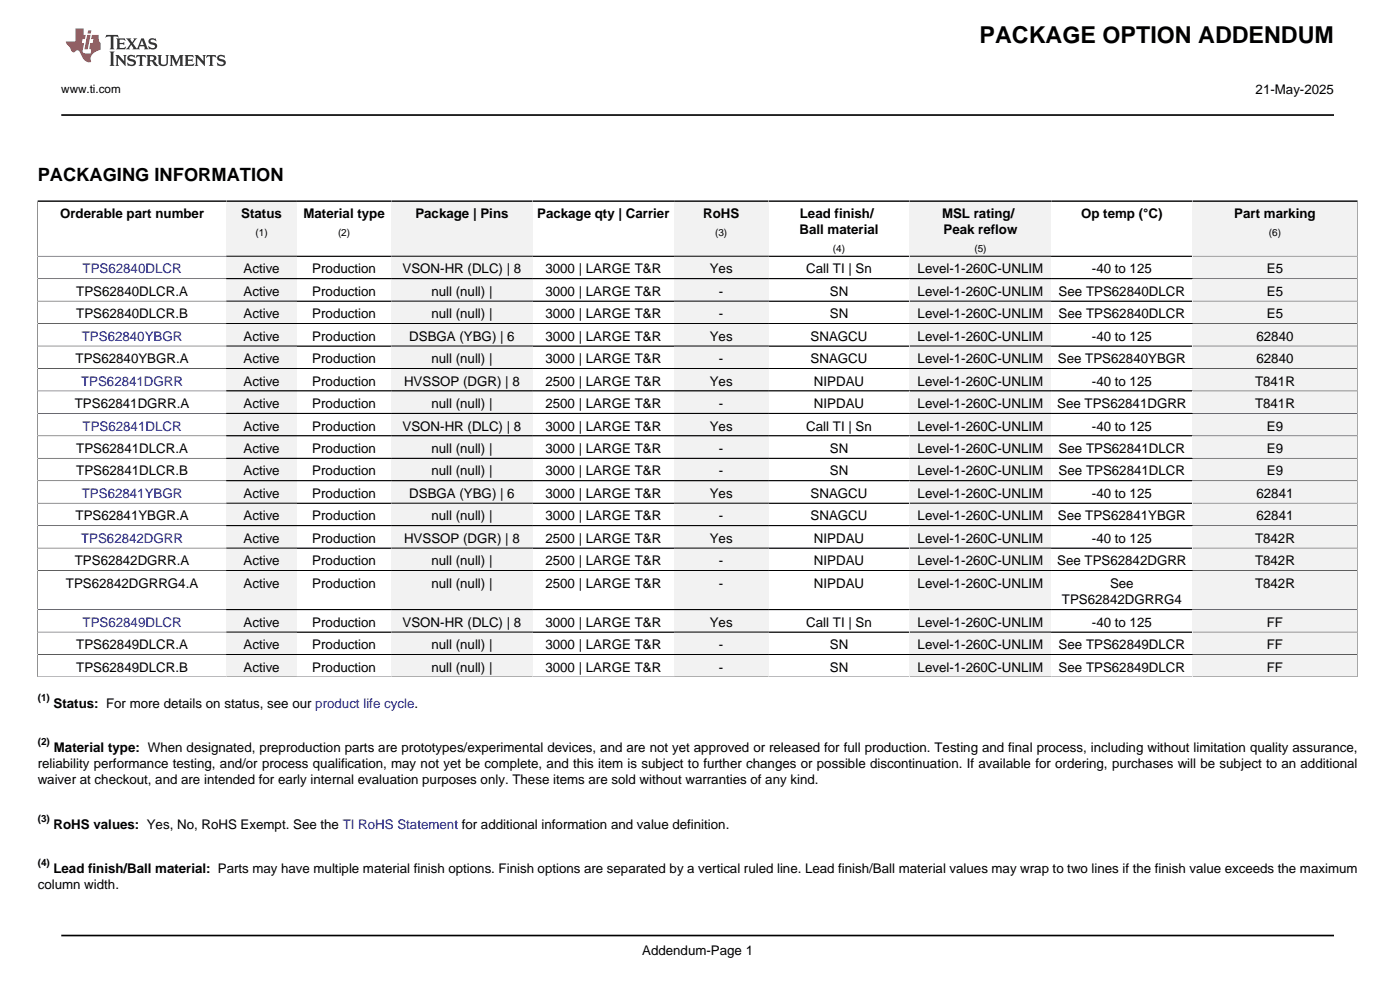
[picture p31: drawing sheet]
<svg xmlns="http://www.w3.org/2000/svg" width="297mm" height="210mm" viewBox="0 0 297 210" stroke-linecap="round" stroke-linejoin="round" font-family="sans-serif">
<defs><g id="words">
<text font-size="4.9" x="207.8" y="9.2">PACKAGE OPTION ADDENDUM</text>
<text font-size="3.9" x="8" y="38.3">PACKAGING INFORMATION</text>
<g font-size="2.8">
<text x="266.4" y="20">21-May-2025</text>
<text x="12.7" y="46.3">Orderable part number</text>
<text x="51.2" y="46.3">Status</text>
<text x="64.4" y="46.3">Material type</text>
<text x="88.1" y="46.3">Package | Pins</text>
<text x="114" y="46.3">Package qty | Carrier</text>
<text x="149.2" y="46.3">RoHS</text>
<text x="169.7" y="46.3">Lead finish/</text>
<text x="199.8" y="46.3">MSL rating/</text>
<text x="229.4" y="46.3">Op temp (°C)</text>
<text x="261.9" y="46.3">Part marking</text>
<text x="169.6" y="49.7">Ball material</text>
<text x="200.2" y="49.7">Peak reflow</text>
<text x="51.7" y="58">Active</text>
<text x="66.3" y="58">Production</text>
<text x="85.4" y="58">VSON-HR (DLC) | 8</text>
<text x="115.7" y="58">3000 | LARGE T&amp;R</text>
<text x="150.6" y="58">Yes</text>
<text x="171" y="58">Call TI | Sn</text>
<text x="194.7" y="58">Level-1-260C-UNLIM</text>
<text x="231.6" y="58">-40 to 125</text>
<text x="268.8" y="58">E5</text>
<text x="16.2" y="62.7">TPS62840DLCR.A</text>
<text x="51.7" y="62.7">Active</text>
<text x="66.3" y="62.7">Production</text>
<text x="91.5" y="62.7">null (null) |</text>
<text x="115.7" y="62.7">3000 | LARGE T&amp;R</text>
<text x="152.5" y="62.7">-</text>
<text x="176" y="62.7">SN</text>
<text x="194.7" y="62.7">Level-1-260C-UNLIM</text>
<text x="224.6" y="62.7">See TPS62840DLCR</text>
<text x="268.8" y="62.7">E5</text>
<text x="16.2" y="67.5">TPS62840DLCR.B</text>
<text x="51.7" y="67.5">Active</text>
<text x="66.3" y="67.5">Production</text>
<text x="91.5" y="67.5">null (null) |</text>
<text x="115.7" y="67.5">3000 | LARGE T&amp;R</text>
<text x="152.5" y="67.5">-</text>
<text x="176" y="67.5">SN</text>
<text x="194.7" y="67.5">Level-1-260C-UNLIM</text>
<text x="224.6" y="67.5">See TPS62840DLCR</text>
<text x="268.8" y="67.5">E5</text>
<text x="16" y="77">TPS62840YBGR.A</text>
<text x="51.7" y="72.3">Active</text>
<text x="51.7" y="77">Active</text>
<text x="66.3" y="72.3">Production</text>
<text x="66.3" y="77">Production</text>
<text x="86.8" y="72.3">DSBGA (YBG) | 6</text>
<text x="91.5" y="77">null (null) |</text>
<text x="115.7" y="72.3">3000 | LARGE T&amp;R</text>
<text x="115.7" y="77">3000 | LARGE T&amp;R</text>
<text x="150.6" y="72.3">Yes</text>
<text x="152.5" y="77">-</text>
<text x="172" y="72.3">SNAGCU</text>
<text x="172" y="77">SNAGCU</text>
<text x="194.7" y="72.3">Level-1-260C-UNLIM</text>
<text x="194.7" y="77">Level-1-260C-UNLIM</text>
<text x="224.4" y="77">See TPS62840YBGR</text>
<text x="231.6" y="72.3">-40 to 125</text>
<text x="266.6" y="72.3">62840</text>
<text x="266.6" y="77">62840</text>
<text x="51.7" y="81.8">Active</text>
<text x="66.3" y="81.8">Production</text>
<text x="85.7" y="81.8">HVSSOP (DGR) | 8</text>
<text x="115.7" y="81.8">2500 | LARGE T&amp;R</text>
<text x="150.6" y="81.8">Yes</text>
<text x="172.7" y="81.8">NIPDAU</text>
<text x="194.7" y="81.8">Level-1-260C-UNLIM</text>
<text x="231.6" y="81.8">-40 to 125</text>
<text x="266.2" y="81.8">T841R</text>
<text x="15.9" y="86.6">TPS62841DGRR.A</text>
<text x="51.7" y="86.6">Active</text>
<text x="66.3" y="86.6">Production</text>
<text x="91.5" y="86.6">null (null) |</text>
<text x="115.7" y="86.6">2500 | LARGE T&amp;R</text>
<text x="152.5" y="86.6">-</text>
<text x="172.7" y="86.6">NIPDAU</text>
<text x="194.7" y="86.6">Level-1-260C-UNLIM</text>
<text x="224.3" y="86.6">See TPS62841DGRR</text>
<text x="266.2" y="86.6">T841R</text>
<text x="51.7" y="91.3">Active</text>
<text x="66.3" y="91.3">Production</text>
<text x="85.4" y="91.3">VSON-HR (DLC) | 8</text>
<text x="115.7" y="91.3">3000 | LARGE T&amp;R</text>
<text x="150.6" y="91.3">Yes</text>
<text x="171" y="91.3">Call TI | Sn</text>
<text x="194.7" y="91.3">Level-1-260C-UNLIM</text>
<text x="231.6" y="91.3">-40 to 125</text>
<text x="268.8" y="91.3">E9</text>
<text x="16.2" y="96.1">TPS62841DLCR.A</text>
<text x="16.2" y="100.8">TPS62841DLCR.B</text>
<text x="51.7" y="96.1">Active</text>
<text x="51.7" y="100.8">Active</text>
<text x="66.3" y="96.1">Production</text>
<text x="66.3" y="100.8">Production</text>
<text x="91.5" y="96.1">null (null) |</text>
<text x="91.5" y="100.8">null (null) |</text>
<text x="115.7" y="96.1">3000 | LARGE T&amp;R</text>
<text x="115.7" y="100.8">3000 | LARGE T&amp;R</text>
<text x="152.5" y="96.1">-</text>
<text x="152.5" y="100.8">-</text>
<text x="176" y="96.1">SN</text>
<text x="176" y="100.8">SN</text>
<text x="194.7" y="96.1">Level-1-260C-UNLIM</text>
<text x="194.7" y="100.8">Level-1-260C-UNLIM</text>
<text x="224.6" y="96.1">See TPS62841DLCR</text>
<text x="224.6" y="100.8">See TPS62841DLCR</text>
<text x="268.8" y="96.1">E9</text>
<text x="268.8" y="100.8">E9</text>
<text x="51.7" y="105.6">Active</text>
<text x="66.3" y="105.6">Production</text>
<text x="86.8" y="105.6">DSBGA (YBG) | 6</text>
<text x="115.7" y="105.6">3000 | LARGE T&amp;R</text>
<text x="150.6" y="105.6">Yes</text>
<text x="172" y="105.6">SNAGCU</text>
<text x="194.7" y="105.6">Level-1-260C-UNLIM</text>
<text x="231.6" y="105.6">-40 to 125</text>
<text x="266.6" y="105.6">62841</text>
<text x="16" y="110.4">TPS62841YBGR.A</text>
<text x="51.7" y="110.4">Active</text>
<text x="66.3" y="110.4">Production</text>
<text x="91.5" y="110.4">null (null) |</text>
<text x="115.7" y="110.4">3000 | LARGE T&amp;R</text>
<text x="152.5" y="110.4">-</text>
<text x="172" y="110.4">SNAGCU</text>
<text x="194.7" y="110.4">Level-1-260C-UNLIM</text>
<text x="224.4" y="110.4">See TPS62841YBGR</text>
<text x="266.6" y="110.4">62841</text>
<text x="15.9" y="119.9">TPS62842DGRR.A</text>
<text x="51.7" y="115.1">Active</text>
<text x="51.7" y="119.9">Active</text>
<text x="66.3" y="115.1">Production</text>
<text x="66.3" y="119.9">Production</text>
<text x="85.7" y="115.1">HVSSOP (DGR) | 8</text>
<text x="91.5" y="119.9">null (null) |</text>
<text x="115.7" y="115.1">2500 | LARGE T&amp;R</text>
<text x="115.7" y="119.9">2500 | LARGE T&amp;R</text>
<text x="150.6" y="115.1">Yes</text>
<text x="152.5" y="119.9">-</text>
<text x="172.7" y="115.1">NIPDAU</text>
<text x="172.7" y="119.9">NIPDAU</text>
<text x="194.7" y="115.1">Level-1-260C-UNLIM</text>
<text x="194.7" y="119.9">Level-1-260C-UNLIM</text>
<text x="224.3" y="119.9">See TPS62842DGRR</text>
<text x="231.6" y="115.1">-40 to 125</text>
<text x="266.2" y="115.1">T842R</text>
<text x="266.2" y="119.9">T842R</text>
<text x="14" y="124.7">TPS62842DGRRG4.A</text>
<text x="51.7" y="124.7">Active</text>
<text x="66.3" y="124.7">Production</text>
<text x="91.5" y="124.7">null (null) |</text>
<text x="115.7" y="124.7">2500 | LARGE T&amp;R</text>
<text x="152.5" y="124.7">-</text>
<text x="172.7" y="124.7">NIPDAU</text>
<text x="194.7" y="124.7">Level-1-260C-UNLIM</text>
<text x="235.5" y="124.7">See</text>
<text x="266.2" y="124.7">T842R</text>
<text x="225.3" y="128.2">TPS62842DGRRG4</text>
<text x="16.2" y="137.7">TPS62849DLCR.A</text>
<text x="51.7" y="132.9">Active</text>
<text x="51.7" y="137.7">Active</text>
<text x="66.3" y="132.9">Production</text>
<text x="66.3" y="137.7">Production</text>
<text x="85.4" y="132.9">VSON-HR (DLC) | 8</text>
<text x="91.5" y="137.7">null (null) |</text>
<text x="115.7" y="132.9">3000 | LARGE T&amp;R</text>
<text x="115.7" y="137.7">3000 | LARGE T&amp;R</text>
<text x="150.6" y="132.9">Yes</text>
<text x="152.5" y="137.7">-</text>
<text x="171" y="132.9">Call TI | Sn</text>
<text x="176" y="137.7">SN</text>
<text x="194.7" y="132.9">Level-1-260C-UNLIM</text>
<text x="194.7" y="137.7">Level-1-260C-UNLIM</text>
<text x="224.6" y="137.7">See TPS62849DLCR</text>
<text x="231.6" y="132.9">-40 to 125</text>
<text x="268.8" y="132.9">FF</text>
<text x="268.8" y="137.7">FF</text>
<text x="16.2" y="142.5">TPS62849DLCR.B</text>
<text x="51.7" y="142.5">Active</text>
<text x="66.3" y="142.5">Production</text>
<text x="91.5" y="142.5">null (null) |</text>
<text x="115.7" y="142.5">3000 | LARGE T&amp;R</text>
<text x="152.5" y="142.5">-</text>
<text x="176" y="142.5">SN</text>
<text x="194.7" y="142.5">Level-1-260C-UNLIM</text>
<text x="224.6" y="142.5">See TPS62849DLCR</text>
<text x="268.8" y="142.5">FF</text>
<text x="11.4" y="150.1">Status: For more details on status, see our product life cycle.</text>
<text x="11.4" y="159.6">Material type: When designated, preproduction parts are prototypes/experimental devices, and are not yet approved or released for full production. Testing and final process, including without limitation quality assurance,</text>
<text x="8" y="162.9">reliability performance testing, and/or process qualification, may not yet be complete, and this item is subject to further changes or possible discontinuation. If available for ordering, purchases will be subject to an additional</text>
<text x="8" y="166.3">waiver at checkout, and are intended for early internal evaluation purposes only. These items are sold without warranties of any kind.</text>
<text x="11.4" y="175.8">RoHS values: Yes, No, RoHS Exempt. See the TI RoHS Statement for additional information and value definition.</text>
<text x="11.3" y="185.2">Lead finish/Ball material: Parts may have multiple material finish options. Finish options are separated by a vertical ruled line. Lead finish/Ball material values may wrap to two lines if the finish value exceeds the maximum</text>
<text x="8" y="188.6">column width.</text>
<text x="136.2" y="202.5">Addendum-Page 1</text>
</g>
<g font-size="2.8" fill="#00f">
<text x="17.5" y="58">TPS62840DLCR</text>
<text x="17.4" y="72.3">TPS62840YBGR</text>
<text x="17.2" y="81.8">TPS62841DGRR</text>
<text x="17.5" y="91.3">TPS62841DLCR</text>
<text x="17.4" y="105.6">TPS62841YBGR</text>
<text x="17.2" y="115.1">TPS62842DGRR</text>
<text x="17.5" y="132.9">TPS62849DLCR</text>
</g>
<text font-size="2.5" x="13" y="19.7">www.ti.com</text>
<g font-size="2.1">
<text x="54.2" y="50.1">(1)</text>
<text x="71.7" y="50.1">(2)</text>
<text x="151.7" y="50.1">(3)</text>
<text x="176.7" y="53.5">(4)</text>
<text x="206.7" y="53.5">(5)</text>
<text x="269.2" y="50.1">(6)</text>
<text x="8" y="148.6">(1)</text>
<text x="8" y="158.1">(2)</text>
<text x="8" y="174.3">(3)</text>
<text x="8" y="183.7">(4)</text>
</g>
</g></defs>
<path d="M22.6 7.4l-.2 .6 .6-.3 .5 .1v.1v2.2l-.2 .4h1l-.2-.4v-2.2v-.1l.5-.1 .5 .3-.1-.6zM24.6 8.1l.3 .4v1.6l-.3 .4h1.9l.2-.6a1.07 1.07 0 0 1-1.3 .1v-.6h.7l.3 .2v-.7l-.3 .2h-.7v-.5l.2-.2a.99 .99 0 0 1 1 .3l-.1-.6zM26.7 8.1l1 1.2-1 1.2h.9l-.2-.3 .4-.7 .5 .8-.2 .2h1.6l-.2-.3 .1-.4h1l.1 .4-.1 .3h.9l-.3-.4-.7-2h-.5l-1 2.2-.8-1.1 .9-1.1h-.8l.1 .2-.4 .7-.3-.7 .1-.2zM30.1 8.5l.4 1h-.8zM31.7 8.3a.66 .66 0 0 0-.2 .7 .66 .66 0 0 0 .6 .4l.6 .2 .1 .4-.7 .2-.6-.5 .1 .8 .2-.1a1.15 1.15 0 0 0 1.5-.6 1.16 1.16 0 0 0-1.3-.9l-.1-.2 .2-.3a1 1 0 0 1 1 .4l-.1-.7-.2 .1-.5-.1zM23.2 10.9l.3 .4v2.3l-.3 .4h1.1l-.2-.4v-2.3l.2-.4zM24.5 11.7l.2 .4v1.5l-.2 .4h.7l-.2-.4v-1.3l1.6 1.7v-1.9l.2-.4h-.7l.2 .2v1.1l-1.1-1.3zM27.2 11.8a.66 .66 0 0 0-.2 .7 .66 .66 0 0 0 .6 .5l.7 .1v.5l-.7 .1-.6-.5 .1 .8 .2-.1a1.16 1.16 0 0 0 1.6-.6 1.16 1.16 0 0 0-1.3-.9l-.2-.2 .2-.2a1 1 0 0 1 1 .3l-.1-.6-.2 .1-.5-.2zM29 11.7l-.1 .6 .4-.3 .4 .1v1.5l-.3 .4h1l-.3-.4v-1.5l.5-.1 .4 .3-.2-.6zM31.1 11.7l.2 .4v1.5l-.2 .4h.9l-.2-.2v-.8l.5 .1a1.03 1.03 0 0 0 1.3 .9l-1-1.1a.62 .62 0 0 0 .6-.5 .62 .62 0 0 0-.6-.7zM31.8 12h.1a.47 .47 0 0 1 .6 0 .47 .47 0 0 1 .1 .6l-.8 .2zM33.4 11.7l.2 .2a2.3 2.3 0 0 0 .4 2 1.03 1.03 0 0 0 1.6-.7l.1-1.3 .2-.2h-.8l.2 .4v1.1a.6 .6 0 0 1-.6 .5 .6 .6 0 0 1-.6-.5l.1-1.3 .2-.2zM36 11.7l.2 .4v1.5l-.2 .4h.7l-.2-.4v-1.4l.8 1.8 .9-1.8v1.4l-.2 .4h1l-.3-.4v-1.5l.3-.4h-.9l-.6 1.5-.7-1.5zM39.1 11.7l.3 .4v1.5l-.3 .4h1.9l.2-.6a1.07 1.07 0 0 1-1.3 .2v-.7l1 .2v-.7l-.3 .2h-.7v-.6h.8l.4 .2-.1-.5zM41.3 11.7l.2 .4v1.5l-.2 .4h.8l-.3-.4v-1.3l1.7 1.7v-1.9l.2-.4h-.7l.1 .2 .1 1.1-1.2-1.3zM43.9 11.7l-.1 .6 .4-.3 .4 .1v1.5l-.3 .4h1l-.3-.4v-1.5l.5-.1 .4 .3-.2-.6zM46.3 11.8a.66 .66 0 0 0-.2 .7 .66 .66 0 0 0 .6 .5l.6 .1 .1 .5-.7 .1-.6-.5 .1 .8 .1-.1a1.17 1.17 0 0 0 1.6-.6 1.21 1.21 0 0 0-1.3-.9l-.1-.2 .1-.2a.99 .99 0 0 1 1.1 .3l-.1-.6-.2 .1-.5-.2z" fill-rule="evenodd" fill="#373435"/>
<path d="M16 6v2.8h-2v.4l.9 .9a.93 .93 0 0 0 .9 .9 .6 .6 0 0 1 .6-.3 .6 .6 0 0 1 .5 .3l.4 .8a1.58 1.58 0 0 0 2.1 1.3 1.62 1.62 0 0 1 1-2.2l.9-.3v-1.5a1.56 1.56 0 0 1-.4-1.7h-1.4l-.2 .9h.5l-.1 .8h-.5l-.2 1.1v.2l.4 .1-.2 .8h-.6a.74 .74 0 0 1-1.1-.6l.3-1.6h-.4l.1-.8h.5l.2-.9h-.5v-1.4zM18.5 7.4l-.6 3.1h.7l.6-3.1zM18.7 6.4l-.1 .7h.7l.1-.7z" fill-rule="evenodd" fill="#ed3237"/>
<path d="M13 24.4h270M7.9 42.7h40.1" fill="none" stroke="#000" stroke-width=".35"/>
<path d="M8 42.5v11.9h40" fill="none" stroke="#000" stroke-width=".21"/>
<path d="M48 42.8h15v11.5h-15z" fill="#f2f2f2"/>
<path d="M48 42.7h35" fill="none" stroke="#000" stroke-width=".35"/>
<path d="M48 54.4h35" fill="none" stroke="#000" stroke-width=".21"/>
<path d="M83 42.8h30v11.5h-30z" fill="#f2f2f2"/>
<path d="M83 42.7h60" fill="none" stroke="#000" stroke-width=".35"/>
<path d="M83 54.4h60" fill="none" stroke="#000" stroke-width=".21"/>
<path d="M143 42.8h20v11.5h-20z" fill="#f2f2f2"/>
<path d="M143 42.7h50" fill="none" stroke="#000" stroke-width=".35"/>
<path d="M143 54.4h50" fill="none" stroke="#000" stroke-width=".21"/>
<path d="M193 42.8h30v11.5h-30z" fill="#f2f2f2"/>
<path d="M193 42.7h60" fill="none" stroke="#000" stroke-width=".35"/>
<path d="M193 54.4h60" fill="none" stroke="#000" stroke-width=".21"/>
<path d="M253 42.8h35v11.5h-35z" fill="#f2f2f2"/>
<path d="M253 42.7h35" fill="none" stroke="#000" stroke-width=".35"/>
<path d="M48 54.4h-40v4.7h40M288 42.5v11.9h-35" fill="none" stroke="#000" stroke-width=".21"/>
<path d="M48 54.4h15v4.6h-15z" fill="#f2f2f2"/>
<path d="M48 59.1h35M48 54.4h35" fill="none" stroke="#000" stroke-width=".21"/>
<path d="M83 54.4h30v4.6h-30z" fill="#f2f2f2"/>
<path d="M83 59.1h60M83 54.4h60" fill="none" stroke="#000" stroke-width=".21"/>
<path d="M143 54.4h20v4.6h-20z" fill="#f2f2f2"/>
<path d="M143 59.1h50M143 54.4h50" fill="none" stroke="#000" stroke-width=".21"/>
<path d="M193 54.4h30v4.6h-30z" fill="#f2f2f2"/>
<path d="M193 54.4h60M193 59.1h60" fill="none" stroke="#000" stroke-width=".21"/>
<path d="M253 54.4h35v4.6h-35z" fill="#f2f2f2"/>
<path d="M48 59.1h-40v4.8h40M253 54.4h35v4.7h-35" fill="none" stroke="#000" stroke-width=".21"/>
<path d="M48 59.2h15v4.6h-15z" fill="#f2f2f2"/>
<path d="M48 59.1h35M48 63.9h35" fill="none" stroke="#000" stroke-width=".21"/>
<path d="M83 59.2h30v4.6h-30z" fill="#f2f2f2"/>
<path d="M83 59.1h60M83 63.9h60" fill="none" stroke="#000" stroke-width=".21"/>
<path d="M143 59.2h20v4.6h-20z" fill="#f2f2f2"/>
<path d="M143 59.1h50M143 63.9h50" fill="none" stroke="#000" stroke-width=".21"/>
<path d="M193 59.2h30v4.6h-30z" fill="#f2f2f2"/>
<path d="M193 59.1h60M193 63.9h60" fill="none" stroke="#000" stroke-width=".21"/>
<path d="M253 59.2h35v4.6h-35z" fill="#f2f2f2"/>
<path d="M253 59.1h35v4.8h-35M48 63.9h-40v4.7h40" fill="none" stroke="#000" stroke-width=".21"/>
<path d="M48 64h15v4.6h-15z" fill="#f2f2f2"/>
<path d="M48 68.6h35M48 63.9h35" fill="none" stroke="#000" stroke-width=".21"/>
<path d="M83 64h30v4.6h-30z" fill="#f2f2f2"/>
<path d="M83 68.6h60M83 63.9h60" fill="none" stroke="#000" stroke-width=".21"/>
<path d="M143 64h20v4.6h-20z" fill="#f2f2f2"/>
<path d="M143 68.6h50M143 63.9h50" fill="none" stroke="#000" stroke-width=".21"/>
<path d="M193 64h30v4.6h-30z" fill="#f2f2f2"/>
<path d="M193 63.9h60M193 68.6h60" fill="none" stroke="#000" stroke-width=".21"/>
<path d="M253 64h35v4.6h-35z" fill="#f2f2f2"/>
<path d="M48 68.6h-40v4.8h40M253 63.9h35v4.7h-35" fill="none" stroke="#000" stroke-width=".21"/>
<path d="M48 68.7h15v4.6h-15z" fill="#f2f2f2"/>
<path d="M48 73.4h35M48 68.6h35" fill="none" stroke="#000" stroke-width=".21"/>
<path d="M83 68.7h30v4.6h-30z" fill="#f2f2f2"/>
<path d="M83 73.4h60M83 68.6h60" fill="none" stroke="#000" stroke-width=".21"/>
<path d="M143 68.7h20v4.6h-20z" fill="#f2f2f2"/>
<path d="M143 73.4h50M143 68.6h50" fill="none" stroke="#000" stroke-width=".21"/>
<path d="M193 68.7h30v4.6h-30z" fill="#f2f2f2"/>
<path d="M193 68.6h60M193 73.4h60" fill="none" stroke="#000" stroke-width=".21"/>
<path d="M253 68.7h35v4.6h-35z" fill="#f2f2f2"/>
<path d="M48 73.4h-40v4.8h40M253 68.6h35v4.8h-35" fill="none" stroke="#000" stroke-width=".21"/>
<path d="M48 73.5h15v4.6h-15z" fill="#f2f2f2"/>
<path d="M48 78.2h35M48 73.4h35" fill="none" stroke="#000" stroke-width=".21"/>
<path d="M83 73.5h30v4.6h-30z" fill="#f2f2f2"/>
<path d="M83 78.2h60M83 73.4h60" fill="none" stroke="#000" stroke-width=".21"/>
<path d="M143 73.5h20v4.6h-20z" fill="#f2f2f2"/>
<path d="M143 78.2h50M143 73.4h50" fill="none" stroke="#000" stroke-width=".21"/>
<path d="M193 73.5h30v4.6h-30z" fill="#f2f2f2"/>
<path d="M193 73.4h60M193 78.2h60" fill="none" stroke="#000" stroke-width=".21"/>
<path d="M253 73.5h35v4.6h-35z" fill="#f2f2f2"/>
<path d="M48 78.2h-40v4.7h40M253 73.4h35v4.8h-35" fill="none" stroke="#000" stroke-width=".21"/>
<path d="M48 78.3h15v4.5h-15z" fill="#f2f2f2"/>
<path d="M48 78.2h35M48 82.9h35" fill="none" stroke="#000" stroke-width=".21"/>
<path d="M83 78.3h30v4.5h-30z" fill="#f2f2f2"/>
<path d="M83 78.2h60M83 82.9h60" fill="none" stroke="#000" stroke-width=".21"/>
<path d="M143 78.3h20v4.5h-20z" fill="#f2f2f2"/>
<path d="M143 78.2h50M143 82.9h50" fill="none" stroke="#000" stroke-width=".21"/>
<path d="M193 78.3h30v4.5h-30z" fill="#f2f2f2"/>
<path d="M193 78.2h60M193 82.9h60" fill="none" stroke="#000" stroke-width=".21"/>
<path d="M253 78.3h35v4.5h-35z" fill="#f2f2f2"/>
<path d="M253 78.2h35v4.7h-35M48 82.9h-40v4.8h40" fill="none" stroke="#000" stroke-width=".21"/>
<path d="M48 83h15v4.6h-15z" fill="#f2f2f2"/>
<path d="M48 87.7h35M48 82.9h35" fill="none" stroke="#000" stroke-width=".21"/>
<path d="M83 83h30v4.6h-30z" fill="#f2f2f2"/>
<path d="M83 87.7h60M83 82.9h60" fill="none" stroke="#000" stroke-width=".21"/>
<path d="M143 83h20v4.6h-20z" fill="#f2f2f2"/>
<path d="M143 87.7h50M143 82.9h50" fill="none" stroke="#000" stroke-width=".21"/>
<path d="M193 83h30v4.6h-30z" fill="#f2f2f2"/>
<path d="M193 82.9h60M193 87.7h60" fill="none" stroke="#000" stroke-width=".21"/>
<path d="M253 83h35v4.6h-35z" fill="#f2f2f2"/>
<path d="M48 87.7h-40v4.8h40M253 82.9h35v4.8h-35" fill="none" stroke="#000" stroke-width=".21"/>
<path d="M48 87.8h15v4.6h-15z" fill="#f2f2f2"/>
<path d="M48 92.5h35M48 87.7h35" fill="none" stroke="#000" stroke-width=".21"/>
<path d="M83 87.8h30v4.6h-30z" fill="#f2f2f2"/>
<path d="M83 92.5h60M83 87.7h60" fill="none" stroke="#000" stroke-width=".21"/>
<path d="M143 87.8h20v4.6h-20z" fill="#f2f2f2"/>
<path d="M143 92.5h50M143 87.7h50" fill="none" stroke="#000" stroke-width=".21"/>
<path d="M193 87.8h30v4.6h-30z" fill="#f2f2f2"/>
<path d="M193 87.7h60M193 92.5h60" fill="none" stroke="#000" stroke-width=".21"/>
<path d="M253 87.8h35v4.6h-35z" fill="#f2f2f2"/>
<path d="M48 92.5h-40v4.7h40M253 87.7h35v4.8h-35" fill="none" stroke="#000" stroke-width=".21"/>
<path d="M48 92.5h15v4.6h-15z" fill="#f2f2f2"/>
<path d="M48 97.2h35M48 92.5h35" fill="none" stroke="#000" stroke-width=".21"/>
<path d="M83 92.5h30v4.6h-30z" fill="#f2f2f2"/>
<path d="M83 97.2h60M83 92.5h60" fill="none" stroke="#000" stroke-width=".21"/>
<path d="M143 92.5h20v4.6h-20z" fill="#f2f2f2"/>
<path d="M143 97.2h50M143 92.5h50" fill="none" stroke="#000" stroke-width=".21"/>
<path d="M193 92.5h30v4.6h-30z" fill="#f2f2f2"/>
<path d="M193 92.5h60M193 97.2h60" fill="none" stroke="#000" stroke-width=".21"/>
<path d="M253 92.5h35v4.6h-35z" fill="#f2f2f2"/>
<path d="M48 97.2h-40v4.8h40M253 92.5h35v4.7h-35" fill="none" stroke="#000" stroke-width=".21"/>
<path d="M48 97.3h15v4.6h-15z" fill="#f2f2f2"/>
<path d="M48 97.2h35M48 102h35" fill="none" stroke="#000" stroke-width=".21"/>
<path d="M83 97.3h30v4.6h-30z" fill="#f2f2f2"/>
<path d="M83 97.2h60M83 102h60" fill="none" stroke="#000" stroke-width=".21"/>
<path d="M143 97.3h20v4.6h-20z" fill="#f2f2f2"/>
<path d="M143 97.2h50M143 102h50" fill="none" stroke="#000" stroke-width=".21"/>
<path d="M193 97.3h30v4.6h-30z" fill="#f2f2f2"/>
<path d="M193 97.2h60M193 102h60" fill="none" stroke="#000" stroke-width=".21"/>
<path d="M253 97.3h35v4.6h-35z" fill="#f2f2f2"/>
<path d="M253 97.2h35v4.8h-35M48 102h-40v4.7h40" fill="none" stroke="#000" stroke-width=".21"/>
<path d="M48 102.1h15v4.6h-15z" fill="#f2f2f2"/>
<path d="M48 106.7h35M48 102h35" fill="none" stroke="#000" stroke-width=".21"/>
<path d="M83 102.1h30v4.6h-30z" fill="#f2f2f2"/>
<path d="M83 106.7h60M83 102h60" fill="none" stroke="#000" stroke-width=".21"/>
<path d="M143 102.1h20v4.6h-20z" fill="#f2f2f2"/>
<path d="M143 106.7h50M143 102h50" fill="none" stroke="#000" stroke-width=".21"/>
<path d="M193 102.1h30v4.6h-30z" fill="#f2f2f2"/>
<path d="M193 102h60M193 106.7h60" fill="none" stroke="#000" stroke-width=".21"/>
<path d="M253 102.1h35v4.6h-35z" fill="#f2f2f2"/>
<path d="M48 106.7h-40v4.8h40M253 102h35v4.7h-35" fill="none" stroke="#000" stroke-width=".21"/>
<path d="M48 106.8h15v4.6h-15z" fill="#f2f2f2"/>
<path d="M48 111.5h35M48 106.7h35" fill="none" stroke="#000" stroke-width=".21"/>
<path d="M83 106.8h30v4.6h-30z" fill="#f2f2f2"/>
<path d="M83 111.5h60M83 106.7h60" fill="none" stroke="#000" stroke-width=".21"/>
<path d="M143 106.8h20v4.6h-20z" fill="#f2f2f2"/>
<path d="M143 111.5h50M143 106.7h50" fill="none" stroke="#000" stroke-width=".21"/>
<path d="M193 106.8h30v4.6h-30z" fill="#f2f2f2"/>
<path d="M193 106.7h60M193 111.5h60" fill="none" stroke="#000" stroke-width=".21"/>
<path d="M253 106.8h35v4.6h-35z" fill="#f2f2f2"/>
<path d="M48 111.5h-40v4.8h40M253 106.7h35v4.8h-35" fill="none" stroke="#000" stroke-width=".21"/>
<path d="M48 111.6h15v4.6h-15z" fill="#f2f2f2"/>
<path d="M48 116.3h35M48 111.5h35" fill="none" stroke="#000" stroke-width=".21"/>
<path d="M83 111.6h30v4.6h-30z" fill="#f2f2f2"/>
<path d="M83 116.3h60M83 111.5h60" fill="none" stroke="#000" stroke-width=".21"/>
<path d="M143 111.6h20v4.6h-20z" fill="#f2f2f2"/>
<path d="M143 116.3h50M143 111.5h50" fill="none" stroke="#000" stroke-width=".21"/>
<path d="M193 111.6h30v4.6h-30z" fill="#f2f2f2"/>
<path d="M193 111.5h60M193 116.3h60" fill="none" stroke="#000" stroke-width=".21"/>
<path d="M253 111.6h35v4.6h-35z" fill="#f2f2f2"/>
<path d="M48 116.3h-40v4.7h40M253 111.5h35v4.8h-35" fill="none" stroke="#000" stroke-width=".21"/>
<path d="M48 116.4h15v4.5h-15z" fill="#f2f2f2"/>
<path d="M48 116.3h35M48 121h35" fill="none" stroke="#000" stroke-width=".21"/>
<path d="M83 116.4h30v4.5h-30z" fill="#f2f2f2"/>
<path d="M83 116.3h60M83 121h60" fill="none" stroke="#000" stroke-width=".21"/>
<path d="M143 116.4h20v4.5h-20z" fill="#f2f2f2"/>
<path d="M143 116.3h50M143 121h50" fill="none" stroke="#000" stroke-width=".21"/>
<path d="M193 116.4h30v4.5h-30z" fill="#f2f2f2"/>
<path d="M193 116.3h60M193 121h60" fill="none" stroke="#000" stroke-width=".21"/>
<path d="M253 116.4h35v4.5h-35z" fill="#f2f2f2"/>
<path d="M253 116.3h35v4.7h-35M48 121h-40v8.3h40" fill="none" stroke="#000" stroke-width=".21"/>
<path d="M48 121.1h15v8.1h-15z" fill="#f2f2f2"/>
<path d="M48 129.3h35M48 121h35" fill="none" stroke="#000" stroke-width=".21"/>
<path d="M83 121.1h30v8.1h-30z" fill="#f2f2f2"/>
<path d="M83 129.3h60M83 121h60" fill="none" stroke="#000" stroke-width=".21"/>
<path d="M143 121.1h20v8.1h-20z" fill="#f2f2f2"/>
<path d="M143 129.3h50M143 121h50" fill="none" stroke="#000" stroke-width=".21"/>
<path d="M193 121.1h30v8.1h-30z" fill="#f2f2f2"/>
<path d="M193 121h60M193 129.3h60" fill="none" stroke="#000" stroke-width=".21"/>
<path d="M253 121.1h35v8.1h-35z" fill="#f2f2f2"/>
<path d="M48 129.3h-40v4.8h40M253 121h35v8.3h-35" fill="none" stroke="#000" stroke-width=".21"/>
<path d="M48 129.4h15v4.6h-15z" fill="#f2f2f2"/>
<path d="M48 134.1h35M48 129.3h35" fill="none" stroke="#000" stroke-width=".21"/>
<path d="M83 129.4h30v4.6h-30z" fill="#f2f2f2"/>
<path d="M83 134.1h60M83 129.3h60" fill="none" stroke="#000" stroke-width=".21"/>
<path d="M143 129.4h20v4.6h-20z" fill="#f2f2f2"/>
<path d="M143 134.1h50M143 129.3h50" fill="none" stroke="#000" stroke-width=".21"/>
<path d="M193 129.4h30v4.6h-30z" fill="#f2f2f2"/>
<path d="M193 129.3h60M193 134.1h60" fill="none" stroke="#000" stroke-width=".21"/>
<path d="M253 129.4h35v4.6h-35z" fill="#f2f2f2"/>
<path d="M48 134.1h-40v4.7h40M253 129.3h35v4.8h-35" fill="none" stroke="#000" stroke-width=".21"/>
<path d="M48 134.2h15v4.6h-15z" fill="#f2f2f2"/>
<path d="M48 138.8h35M48 134.1h35" fill="none" stroke="#000" stroke-width=".21"/>
<path d="M83 134.2h30v4.6h-30z" fill="#f2f2f2"/>
<path d="M83 138.8h60M83 134.1h60" fill="none" stroke="#000" stroke-width=".21"/>
<path d="M143 134.2h20v4.6h-20z" fill="#f2f2f2"/>
<path d="M143 138.8h50M143 134.1h50" fill="none" stroke="#000" stroke-width=".21"/>
<path d="M193 134.2h30v4.6h-30z" fill="#f2f2f2"/>
<path d="M193 134.1h60M193 138.8h60" fill="none" stroke="#000" stroke-width=".21"/>
<path d="M253 134.2h35v4.6h-35z" fill="#f2f2f2"/>
<path d="M48 138.8h-40v4.8M253 134.1h35v4.7h-35M7.9 143.6h40.1" fill="none" stroke="#000" stroke-width=".21"/>
<path d="M48 138.9h15v4.6h-15z" fill="#f2f2f2"/>
<path d="M48 138.8h35M48 143.6h35" fill="none" stroke="#000" stroke-width=".21"/>
<path d="M83 138.9h30v4.6h-30z" fill="#f2f2f2"/>
<path d="M83 138.8h60M83 143.6h60" fill="none" stroke="#000" stroke-width=".21"/>
<path d="M143 138.9h20v4.6h-20z" fill="#f2f2f2"/>
<path d="M143 138.8h50M143 143.6h50" fill="none" stroke="#000" stroke-width=".21"/>
<path d="M193 138.9h30v4.6h-30z" fill="#f2f2f2"/>
<path d="M193 138.8h60M193 143.6h60" fill="none" stroke="#000" stroke-width=".21"/>
<path d="M253 138.9h35v4.6h-35z" fill="#f2f2f2"/>
<path d="M253 138.8h35v4.8M253 143.6h35" fill="none" stroke="#000" stroke-width=".21"/>
<path d="M13 198.4h270" fill="none" stroke="#000" stroke-width=".35"/>
<use href="#words"/>
</svg>
